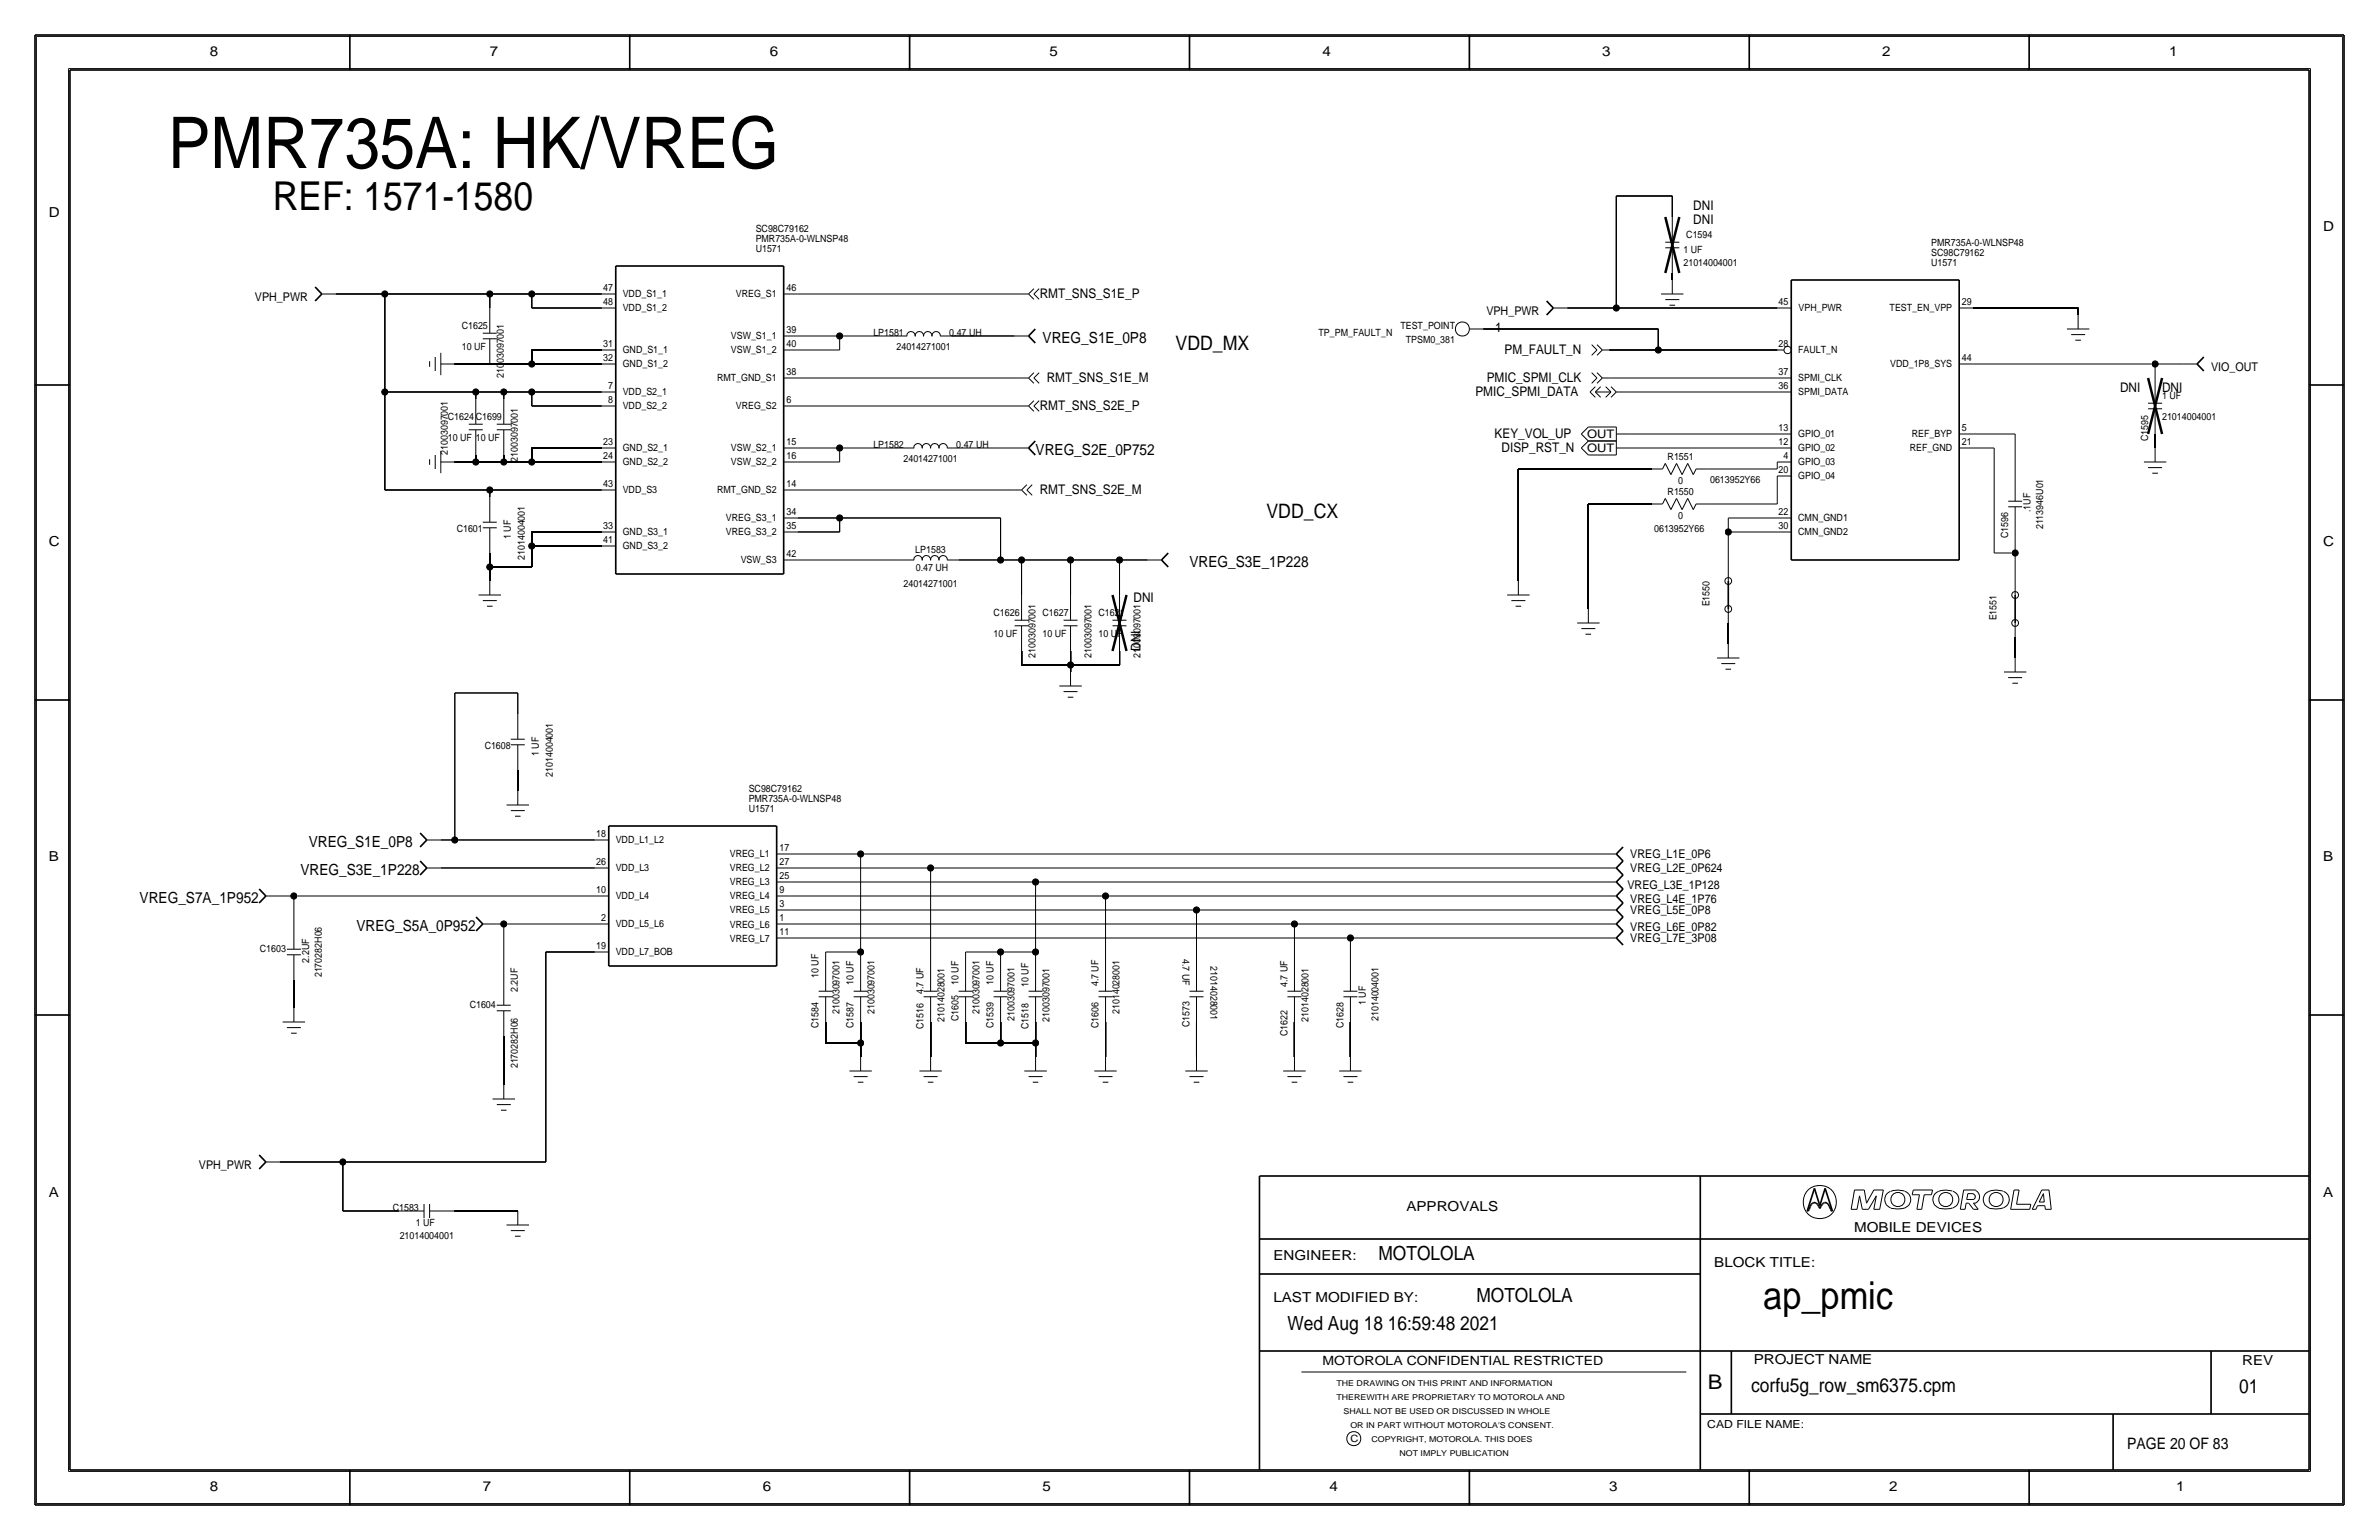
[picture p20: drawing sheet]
<svg xmlns="http://www.w3.org/2000/svg" width="432mm" height="279mm" viewBox="0 0 432 279" stroke-linecap="round" stroke-linejoin="round" font-family="sans-serif">
<defs><g id="words">
<text font-size="12.9" x="30.5" y="30.5">PMR735A: HK/VREG</text>
<text font-size="7.2" x="49.5" y="38.1">REF: 1571-1580</text>
<text font-size="7" x="320" y="237.5">ap_pmic</text>
<text font-size="3.7" x="310" y="252.1">B</text>
<g font-size="3.6">
<text x="213.4" y="63.5">VDD_MX</text>
<text x="229.9" y="94">VDD_CX</text>
</g>
<g font-size="3.5">
<text x="250.2" y="228.6">MOTOLOLA</text>
<text x="268" y="236.2">MOTOLOLA</text>
<text x="233.7" y="241.3">Wed Aug 18 16:59:48 2021</text>
<text x="317.9" y="252.6">corfu5g_row_sm6375.cpm</text>
<text x="406.4" y="252.7">01</text>
</g>
<text font-size="2.9" x="386.1" y="262.9">PAGE 20 OF 83</text>
<g font-size="2.8">
<text x="189.2" y="62.2">VREG_S1E_0P8</text>
<text x="188" y="82.5">VREG_S2E_0P752</text>
<text x="215.9" y="102.9">VREG_S3E_1P228</text>
<text x="56" y="153.7">VREG_S1E_0P8</text>
<text x="54.5" y="158.8">VREG_S3E_1P228</text>
<text x="25.3" y="163.8">VREG_S7A_1P952</text>
<text x="64.7" y="168.9">VREG_S5A_0P952</text>
</g>
<g font-size="2.5">
<text x="38.1" y="10.2">8</text>
<text x="88.9" y="10.2">7</text>
<text x="139.7" y="10.2">6</text>
<text x="190.5" y="10.2">5</text>
<text x="240" y="10.2">4</text>
<text x="290.8" y="10.2">3</text>
<text x="341.6" y="10.2">2</text>
<text x="393.7" y="10.2">1</text>
<text x="8.9" y="39.4">D</text>
<text x="421.6" y="41.9">D</text>
<text x="8.9" y="99.1">C</text>
<text x="421.6" y="99.1">C</text>
<text x="8.9" y="156.2">B</text>
<text x="421.6" y="156.2">B</text>
<text x="8.9" y="217.2">A</text>
<text x="255.3" y="219.7">APPROVALS</text>
<text x="421.6" y="217.2">A</text>
<text x="336.5" y="223.5">MOBILE DEVICES</text>
<text x="231.1" y="228.6">ENGINEER:</text>
<text x="311.1" y="229.9">BLOCK TITLE:</text>
<text x="231.1" y="236.2">LAST MODIFIED BY:</text>
<text x="318.3" y="247.5">PROJECT NAME</text>
<text x="407" y="247.6">REV</text>
<text x="38.1" y="270.5">8</text>
<text x="87.6" y="270.5">7</text>
<text x="138.4" y="270.5">6</text>
<text x="189.2" y="270.5">5</text>
<text x="241.3" y="270.5">4</text>
<text x="292.1" y="270.5">3</text>
<text x="342.9" y="270.5">2</text>
<text x="395" y="270.5">1</text>
</g>
<g font-size="2.4">
<text x="307.3" y="40.6">DNI</text>
<text x="307.3" y="38.1">DNI</text>
<text x="188.7" y="54.1">RMT_SNS_S1E_P</text>
<text x="271.4" y="60.2">1</text>
<text x="273.1" y="64.3">PM_FAULT_N</text>
<text x="190" y="69.3">RMT_SNS_S1E_M</text>
<text x="267.8" y="71.9">PMIC_SPMI_DATA</text>
<text x="269.9" y="69.3">PMIC_SPMI_CLK</text>
<text x="384.8" y="71.1">DNI</text>
<text x="392.4" y="71.1">DNI</text>
<text x="188.7" y="74.4">RMT_SNS_S2E_P</text>
<text x="271.3" y="79.5">KEY_VOL_UP</text>
<text x="272.5" y="82">DISP_RST_N</text>
<text x="188.7" y="89.7">RMT_SNS_S2E_M</text>
<text x="205.7" y="109.2">DNI</text>
<text x="207" y="118.1" transform="rotate(-90 207 118.1)">DNI</text>
</g>
<text font-size="2.3" x="240" y="247.6">MOTOROLA CONFIDENTIAL RESTRICTED</text>
<g font-size="2.2">
<text x="46.3" y="54.6">VPH_PWR</text>
<text x="269.8" y="57.2">VPH_PWR</text>
<text x="401.3" y="67.3">VIO_OUT</text>
<text x="295.9" y="155.7">VREG_L1E_0P6</text>
<text x="295.4" y="161.3">VREG_L3E_1P128</text>
<text x="295.9" y="158.2">VREG_L2E_0P624</text>
<text x="295.9" y="163.8">VREG_L4E_1P76</text>
<text x="295.9" y="165.9">VREG_L5E_0P8</text>
<text x="295.9" y="168.9">VREG_L6E_0P82</text>
<text x="295.9" y="170.9">VREG_L7E_3P08</text>
<text x="36.1" y="212.1">VPH_PWR</text>
</g>
<g font-size="2.1">
<text x="288.1" y="82.1">OUT</text>
<text x="288.1" y="79.6">OUT</text>
</g>
<text font-size="2" x="309.9" y="259.1">CAD FILE NAME:</text>
<g font-size="1.8">
<text x="137.2" y="43.9">PMR735A-0-WLNSP48</text>
<text x="137.2" y="45.7">U1571</text>
<text x="137.2" y="42.1">SC98C79162</text>
<text x="305.6" y="46">1 UF</text>
<text x="306.1" y="43.2">C1594</text>
<text x="350.5" y="46.4">SC98C79162</text>
<text x="350.5" y="44.6">PMR735A-0-WLNSP48</text>
<text x="109.5" y="52.8">47</text>
<text x="113" y="53.9">VDD_S1_1</text>
<text x="133.5" y="53.9">VREG_S1</text>
<text x="142.7" y="52.8">46</text>
<text x="305.6" y="48.3">21014004001</text>
<text x="350.5" y="48.3">U1571</text>
<text x="83.8" y="59.7">C1625</text>
<text x="109.5" y="55.4">48</text>
<text x="113" y="56.4">VDD_S1_2</text>
<text x="254.2" y="59.7">TEST_POINT</text>
<text x="322.8" y="55.4">45</text>
<text x="326.4" y="56.4">VPH_PWR</text>
<text x="343" y="56.4">TEST_EN_VPP</text>
<text x="356.1" y="55.4">29</text>
<text x="83.8" y="63.5">10 UF</text>
<text x="109.5" y="63">31</text>
<text x="109.5" y="65.5">32</text>
<text x="113" y="64.1">GND_S1_1</text>
<text x="132.7" y="64.1">VSW_S1_2</text>
<text x="132.7" y="61.5">VSW_S1_1</text>
<text x="142.7" y="60.5">39</text>
<text x="142.7" y="63">40</text>
<text x="158.5" y="61">LP1581</text>
<text x="162.7" y="63.5">24014271001</text>
<text x="172.3" y="61">0.47 UH</text>
<text x="239.3" y="61">TP_PM_FAULT_N</text>
<text x="255.2" y="62.2">TPSM0_381</text>
<text x="322.8" y="63">28</text>
<text x="326.4" y="64.1">FAULT_N</text>
<text x="356.1" y="65.5">44</text>
<text x="91.4" y="68.6" transform="rotate(-90 91.4 68.6)">21003097001</text>
<text x="110.4" y="70.6">7</text>
<text x="113" y="66.6">GND_S1_2</text>
<text x="113" y="71.7">VDD_S2_1</text>
<text x="130.2" y="69.1">RMT_GND_S1</text>
<text x="142.7" y="68.1">38</text>
<text x="322.8" y="70.6">36</text>
<text x="322.8" y="68.1">37</text>
<text x="326.4" y="69.1">SPMI_CLK</text>
<text x="326.4" y="71.7">SPMI_DATA</text>
<text x="343.1" y="66.6">VDD_1P8_SYS</text>
<text x="81.3" y="76.2">C1624 C1699</text>
<text x="110.4" y="73.2">8</text>
<text x="113" y="74.2">VDD_S2_2</text>
<text x="133.5" y="74.2">VREG_S2</text>
<text x="142.7" y="73.2">6</text>
<text x="392.4" y="72.4">1 UF</text>
<text x="392.4" y="76.2">21014004001</text>
<text x="81.3" y="80">10 UF</text>
<text x="81.3" y="82.5" transform="rotate(-90 81.3 82.5)">21003097001</text>
<text x="86.4" y="80">10 UF</text>
<text x="94" y="83.8" transform="rotate(-90 94 83.8)">21003097001</text>
<text x="109.5" y="80.8">23</text>
<text x="109.5" y="83.3">24</text>
<text x="113" y="81.8">GND_S2_1</text>
<text x="132.7" y="81.8">VSW_S2_1</text>
<text x="142.7" y="80.7">15</text>
<text x="142.7" y="83.3">16</text>
<text x="158.5" y="81.3">LP1582</text>
<text x="164" y="83.8">24014271001</text>
<text x="173.6" y="81.3">0.47 UH</text>
<text x="302.7" y="83.5">R1551</text>
<text x="322.8" y="80.7">12</text>
<text x="322.8" y="78.2">13</text>
<text x="323.7" y="83.3">4</text>
<text x="326.4" y="81.8">GPIO_02</text>
<text x="326.4" y="79.2">GPIO_01</text>
<text x="346.6" y="81.8">REF_GND</text>
<text x="347" y="79.2">REF_BYP</text>
<text x="356.1" y="80.7">21</text>
<text x="356.1" y="78.2">5</text>
<text x="389.9" y="80" transform="rotate(-90 389.9 80)">C1595</text>
<text x="109.5" y="88.4">43</text>
<text x="113" y="89.5">VDD_S3</text>
<text x="113" y="84.4">GND_S2_2</text>
<text x="130.2" y="89.5">RMT_GND_S2</text>
<text x="132.7" y="84.4">VSW_S2_2</text>
<text x="142.7" y="88.4">14</text>
<text x="302.7" y="89.8">R1550</text>
<text x="304.6" y="87.7">0</text>
<text x="310.4" y="87.6">0613952Y66</text>
<text x="322.8" y="85.9">20</text>
<text x="326.4" y="84.4">GPIO_03</text>
<text x="326.4" y="86.9">GPIO_04</text>
<text x="131.8" y="94.5">VREG_S3_1</text>
<text x="142.7" y="93.5">34</text>
<text x="304.6" y="94.1">0</text>
<text x="322.8" y="93.5">22</text>
<text x="326.4" y="94.5">CMN_GND1</text>
<text x="368.6" y="92.9" transform="rotate(-90 368.6 92.9)">.1UF</text>
<text x="82.9" y="96.5">C1601</text>
<text x="92.7" y="97.8" transform="rotate(-90 92.7 97.8)">1 UF</text>
<text x="95.2" y="101.6" transform="rotate(-90 95.2 101.6)">21014004001</text>
<text x="109.5" y="98.6">41</text>
<text x="109.5" y="96">33</text>
<text x="113" y="99.6">GND_S3_2</text>
<text x="113" y="97.1">GND_S3_1</text>
<text x="131.8" y="97.1">VREG_S3_2</text>
<text x="142.7" y="101.1">42</text>
<text x="142.7" y="96">35</text>
<text x="166.1" y="100.3">LP1583</text>
<text x="300.2" y="96.5">0613952Y66</text>
<text x="322.8" y="96">30</text>
<text x="326.4" y="97.1">CMN_GND2</text>
<text x="364.5" y="97.6" transform="rotate(-90 364.5 97.6)">C1596</text>
<text x="370.8" y="96" transform="rotate(-90 370.8 96)">2113946U01</text>
<text x="134.4" y="102.2">VSW_S3</text>
<text x="164" y="106.4">24014271001</text>
<text x="166.2" y="103.6">0.47 UH</text>
<text x="180.3" y="111.8">C1626</text>
<text x="189.2" y="111.8">C1627</text>
<text x="199.4" y="111.8">C1621</text>
<text x="310.3" y="110" transform="rotate(-90 310.3 110)">E1550</text>
<text x="362.4" y="112.6" transform="rotate(-90 362.4 112.6)">E1551</text>
<text x="180.3" y="115.6">10 UF</text>
<text x="188" y="119.4" transform="rotate(-90 188 119.4)">21003097001</text>
<text x="189.2" y="115.6">10 UF</text>
<text x="198.1" y="119.4" transform="rotate(-90 198.1 119.4)">21003097001</text>
<text x="199.4" y="115.6">10 UF</text>
<text x="207" y="119.4" transform="rotate(-90 207 119.4)">21003097001</text>
<text x="88" y="135.9">C1608</text>
<text x="97.8" y="137.2" transform="rotate(-90 97.8 137.2)">1 UF</text>
<text x="100.3" y="141" transform="rotate(-90 100.3 141)">21014004001</text>
<text x="135.9" y="143.7">SC98C79162</text>
<text x="135.9" y="147.3">U1571</text>
<text x="135.9" y="145.5">PMR735A-0-WLNSP48</text>
<text x="108.2" y="151.9">18</text>
<text x="111.8" y="153">VDD_L1_L2</text>
<text x="132.5" y="155.6">VREG_L1</text>
<text x="141.5" y="154.4">17</text>
<text x="108.2" y="157">26</text>
<text x="111.8" y="158.1">VDD_L3</text>
<text x="132.5" y="158.1">VREG_L2</text>
<text x="132.5" y="160.6">VREG_L3</text>
<text x="141.5" y="157">27</text>
<text x="141.5" y="159.5">25</text>
<text x="108.2" y="162.1">10</text>
<text x="109.1" y="167.1">2</text>
<text x="111.8" y="163.2">VDD_L4</text>
<text x="132.5" y="165.7">VREG_L5</text>
<text x="132.5" y="163.2">VREG_L4</text>
<text x="141.5" y="164.6">3</text>
<text x="141.5" y="162.1">9</text>
<text x="141.5" y="167.1">1</text>
<text x="47.2" y="172.7">C1603</text>
<text x="108.2" y="172.2">19</text>
<text x="111.8" y="173.3">VDD_L7_BOB</text>
<text x="111.8" y="168.3">VDD_L5_L6</text>
<text x="132.5" y="168.3">VREG_L6</text>
<text x="132.5" y="170.8">VREG_L7</text>
<text x="141.5" y="169.7">11</text>
<text x="214.6" y="174" transform="rotate(90 214.6 174)">4.7 UF</text>
<text x="56.1" y="174.7" transform="rotate(-90 56.1 174.7)">2.2UF</text>
<text x="58.4" y="177.3" transform="rotate(-90 58.4 177.3)">2170282H06</text>
<text x="94" y="180" transform="rotate(-90 94 180)">2.2UF</text>
<text x="148.6" y="177.5" transform="rotate(-90 148.6 177.5)">10 UF</text>
<text x="154.9" y="178.7" transform="rotate(-90 154.9 178.7)">10 UF</text>
<text x="174" y="178.7" transform="rotate(-90 174 178.7)">10 UF</text>
<text x="180.3" y="178.7" transform="rotate(-90 180.3 178.7)">10 UF</text>
<text x="186.7" y="179.1" transform="rotate(-90 186.7 179.1)">10 UF</text>
<text x="199.4" y="178.9" transform="rotate(-90 199.4 178.9)">4.7 UF</text>
<text x="219.7" y="175.3" transform="rotate(90 219.7 175.3)">21014028001</text>
<text x="233.7" y="179.1" transform="rotate(-90 233.7 179.1)">4.7 UF</text>
<text x="85.3" y="182.9">C1604</text>
<text x="152.4" y="184" transform="rotate(-90 152.4 184)">21003097001</text>
<text x="158.7" y="184" transform="rotate(-90 158.7 184)">21003097001</text>
<text x="167.6" y="180.3" transform="rotate(-90 167.6 180.3)">4.7 UF</text>
<text x="171.4" y="185.4" transform="rotate(-90 171.4 185.4)">21014028001</text>
<text x="174" y="185.3" transform="rotate(-90 174 185.3)">C1605</text>
<text x="177.8" y="184" transform="rotate(-90 177.8 184)">21003097001</text>
<text x="184.1" y="185.3" transform="rotate(-90 184.1 185.3)">21003097001</text>
<text x="190.5" y="185.4" transform="rotate(-90 190.5 185.4)">21003097001</text>
<text x="203.2" y="184" transform="rotate(-90 203.2 184)">21014028001</text>
<text x="237.5" y="185.4" transform="rotate(-90 237.5 185.4)">21014028001</text>
<text x="247.9" y="182.3" transform="rotate(-90 247.9 182.3)">1 UF</text>
<text x="250.2" y="185.3" transform="rotate(-90 250.2 185.3)">21014004001</text>
<text x="148.6" y="186.5" transform="rotate(-90 148.6 186.5)">C1584</text>
<text x="154.9" y="186.5" transform="rotate(-90 154.9 186.5)">C1587</text>
<text x="167.6" y="186.7" transform="rotate(-90 167.6 186.7)">C1516</text>
<text x="180.3" y="186.5" transform="rotate(-90 180.3 186.5)">C1539</text>
<text x="186.7" y="186.7" transform="rotate(-90 186.7 186.7)">C1518</text>
<text x="199.4" y="186.5" transform="rotate(-90 199.4 186.5)">C1606</text>
<text x="215.9" y="186.3" transform="rotate(-90 215.9 186.3)">C1573</text>
<text x="233.7" y="188" transform="rotate(-90 233.7 188)">C1622</text>
<text x="243.8" y="186.5" transform="rotate(-90 243.8 186.5)">C1628</text>
<text x="94" y="193.8" transform="rotate(-90 94 193.8)">2170282H06</text>
<text x="71.3" y="219.7">C1583</text>
<text x="72.5" y="224.8">21014004001</text>
<text x="75.5" y="222.5">1 UF</text>
<text x="245.1" y="261.6">C</text>
</g>
<g font-size="1.5">
<text x="242.6" y="251.5">THE DRAWING ON THIS PRINT AND INFORMATION</text>
<text x="242.6" y="254">THEREWITH ARE PROPRIETARY TO MOTOROLA AND</text>
<text x="243.8" y="256.5">SHALL NOT BE USED OR DISCUSSED IN WHOLE</text>
<text x="245.1" y="259.1">OR IN PART WITHOUT MOTOROLA'S CONSENT.</text>
<text x="248.9" y="261.6">COPYRIGHT, MOTOROLA. THIS DOES</text>
<text x="254" y="264.2">NOT IMPLY PUBLICATION</text>
</g>
</g></defs>
<!-- layer: Nets -->
<g fill="none" stroke="#000" stroke-width=".18">
<path d="M293.4 35.6v20.3zM293.4 35.6h10.1zM303.5 35.6v3.8zM61 53.3h8.8zM69.8 53.3h19.1zM69.8 53.3v17.8zM88.9 53.3v2.6zM88.9 53.3h7.6zM96.5 55.9h12.7zM96.5 53.3v2.6zM96.5 53.3h12.7zM144.8 53.3h40.6z"/>
<path d="M269.2 59.7h31.8zM284.5 55.9h8.9zM293.4 55.9h29.2zM301 59.7v3.8zM303.5 49.5v1.3zM358.1 55.9h19.1zM377.2 55.9v1.3zM69.8 71.1v17.8zM69.8 71.1h16.6zM82.5 66h6.4zM86.4 71.1v1.3zM86.4 71.1h5z"/>
<path d="M88.9 66h7.6zM91.4 71.1h5.1zM91.4 71.1v1.3zM96.5 66h12.7zM96.5 63.5v2.5zM96.5 63.5h12.7zM96.5 73.7h12.7zM96.5 71.1v2.6zM96.5 71.1h12.7zM144.8 73.7h40.6zM144.8 68.6h40.6zM144.8 63.5h7.6z"/>
<path d="M144.8 61h7.6zM152.4 61h10.2zM152.4 61v2.5zM172.7 61h11.5zM292.1 63.5h8.9zM292.1 68.6h30.5zM295.9 78.7h26.7zM295.9 71.1h26.7zM301 63.5h21.6zM358.1 66h33.1zM358.1 78.7h7.7zM365.8 78.7v7.7z"/>
<path d="M391.2 78.7v2.6zM391.2 66h5zM391.2 66v2.6zM69.8 88.9h19.1zM82.6 83.8h3.8zM86.4 82.5v1.3zM86.4 83.8h5zM88.9 88.9v1.3zM88.9 88.9h20.3zM91.4 83.8h5.1zM91.4 82.5v1.3zM96.5 81.3h12.7z"/>
<path d="M96.5 81.3v2.5zM96.5 83.8h12.7zM96.5 99.1v3.8zM96.5 99.1h12.7zM96.5 96.5v2.6zM96.5 96.5h12.7zM144.8 96.5h7.6zM144.8 94h7.6zM144.8 88.9h39.3zM144.8 83.8h7.6zM144.8 81.3h7.6zM152.4 81.3h11.4z"/>
<path d="M152.4 94v2.5zM152.4 94h29.2zM152.4 81.3v2.5zM174 81.3h10.2zM181.6 94v7.6zM275.6 85.1h24.1zM275.6 85.1v20.3zM288.3 91.4h11.4zM288.3 91.4v19.1zM295.9 81.3h26.7zM309.9 85.1h12.7zM309.9 91.4h12.7z"/>
<path d="M313.7 96.5v6.4zM313.7 94v2.5zM313.7 94h8.9zM313.7 96.5h8.9zM322.6 83.8v1.3zM322.6 86.4v5zM358.1 81.3h3.9zM361.9 81.3v19zM365.8 96.5v3.8zM88.9 102.9v2.5zM88.9 100.3v2.6zM88.9 102.9h7.6z"/>
<path d="M144.8 101.6h19zM174 101.6h7.6zM181.6 101.6h3.8zM185.4 118.1v2.5zM185.4 101.6v6.3zM185.4 101.6h8.9zM194.3 118.1v2.5zM194.3 101.6v6.3zM194.3 101.6h8.9zM203.2 118.1v2.5zM203.2 101.6v6.3zM203.2 101.6h5.1z"/>
<path d="M313.7 113v3.8zM361.9 100.3h3.9zM365.8 115.6v3.8zM365.8 100.3v5.1zM82.5 125.7h11.5zM82.5 125.7v26.7zM94 139.7v3.8zM94 125.7v3.8zM185.4 120.7h8.9zM194.3 120.7v1.2zM194.3 120.7h8.9zM80 152.4h2.5z"/>
<path d="M80 157.5h27.9zM82.5 152.4h25.4zM143.5 157.5h25.4zM143.5 154.9h12.7zM156.2 154.9h134.6zM156.2 154.9v17.8zM168.9 157.5v17.8zM168.9 157.5h121.9zM50.8 162.6h2.5zM53.3 177.8v5.1zM53.3 162.6v5zM53.3 162.6h54.6z"/>
<path d="M90.2 167.6h1.2zM91.4 167.6v10.2zM91.4 167.6h16.6zM99.1 172.7v38.1zM99.1 172.7h8.8zM143.5 165.1h73.7zM143.5 167.6h91.4zM143.5 160h44.5zM143.5 170.2h101.6zM143.5 162.6h57.2zM149.9 172.7v2.6zM149.9 172.7h6.3z"/>
<path d="M156.2 172.7v2.6zM175.3 172.7v2.6zM175.3 172.7h6.3zM181.6 172.7v2.6zM181.6 172.7h6.4zM188 160h102.8zM188 172.7v2.6zM188 160v12.7zM200.7 162.6v12.7zM200.7 162.6h90.1zM217.2 165.1v10.2zM217.2 165.1h73.6z"/>
<path d="M234.9 167.6v7.7zM234.9 167.6h55.9zM245.1 170.2v5.1zM245.1 170.2h45.7zM91.4 188v8.8zM149.9 185.4v3.8zM149.9 189.2h6.3zM156.2 189.2v2.6zM156.2 185.4v3.8zM168.9 185.4v6.4zM175.3 185.4v3.8zM175.3 189.2h6.3z"/>
<path d="M181.6 185.4v3.8zM181.6 189.2h6.4zM188 189.2v2.6zM188 185.4v3.8zM200.7 185.4v6.4zM217.2 185.4v6.4zM234.9 185.4v6.4zM245.1 185.4v6.4zM50.8 210.8h11.4zM62.2 210.8v8.9zM62.2 210.8h36.9zM62.2 219.7h10.2z"/>
<path d="M82.5 219.7h11.5z"/>
</g>
<g fill="#000" stroke="#000" stroke-width=".18">
<circle cx="69.9" cy="53.3" r=".56"/>
<circle cx="88.9" cy="53.3" r=".56"/>
<circle cx="96.5" cy="53.3" r=".56"/>
<circle cx="293.4" cy="55.9" r=".56"/>
<circle cx="69.9" cy="71.1" r=".56"/>
<circle cx="86.4" cy="71.1" r=".56"/>
<circle cx="91.4" cy="71.1" r=".56"/>
<circle cx="96.5" cy="71.1" r=".56"/>
<circle cx="96.5" cy="66" r=".56"/>
<circle cx="152.4" cy="61" r=".56"/>
<circle cx="301" cy="63.5" r=".56"/>
<circle cx="391.2" cy="66" r=".56"/>
<circle cx="86.4" cy="83.8" r=".56"/>
<circle cx="88.9" cy="88.9" r=".56"/>
<circle cx="91.4" cy="83.8" r=".56"/>
<circle cx="96.5" cy="99.1" r=".56"/>
<circle cx="96.5" cy="83.8" r=".56"/>
<circle cx="152.4" cy="94" r=".56"/>
<circle cx="152.4" cy="81.3" r=".56"/>
<circle cx="313.7" cy="96.5" r=".56"/>
<circle cx="88.9" cy="102.9" r=".56"/>
<circle cx="181.6" cy="101.6" r=".56"/>
<circle cx="185.4" cy="101.6" r=".56"/>
<circle cx="194.3" cy="101.6" r=".56"/>
<circle cx="203.2" cy="101.6" r=".56"/>
<circle cx="365.8" cy="100.3" r=".56"/>
<circle cx="194.3" cy="120.6" r=".56"/>
<circle cx="82.6" cy="152.4" r=".56"/>
<circle cx="156.2" cy="154.9" r=".56"/>
<circle cx="168.9" cy="157.5" r=".56"/>
<circle cx="53.3" cy="162.6" r=".56"/>
<circle cx="91.4" cy="167.6" r=".56"/>
<circle cx="156.2" cy="172.7" r=".56"/>
<circle cx="181.6" cy="172.7" r=".56"/>
<circle cx="188" cy="160" r=".56"/>
<circle cx="188" cy="172.7" r=".56"/>
<circle cx="200.7" cy="162.6" r=".56"/>
<circle cx="217.2" cy="165.1" r=".56"/>
<circle cx="235" cy="167.6" r=".56"/>
<circle cx="245.1" cy="170.2" r=".56"/>
<circle cx="156.2" cy="189.2" r=".56"/>
<circle cx="181.6" cy="189.2" r=".56"/>
<circle cx="188" cy="189.2" r=".56"/>
<circle cx="62.2" cy="210.8" r=".56"/>
</g>
<!-- layer: Components -->
<g fill="none" stroke="#000" stroke-width=".18">
<path d="M303.5 39.4v4.5zM58.4 53.3h2.6zM88.9 55.9v4.6zM109.2 55.9h2.6zM109.2 53.3h2.6zM142.2 53.3h2.6zM185.4 53.3h1.3zM186.7 53.3l1 1zM187.7 53.3l.9 1zM187.7 52.4l-1 .9zM188.6 52.4l-.9 .9zM266.7 59.7h2.5z"/>
<path d="M281.9 55.9h2.6zM301.5 53.3h4.1zM302.3 45h2.5zM302.3 54.4h2.5zM302.3 43.9h2.5zM303 55.4h1zM303.5 50.8v2.5zM303.5 45v4.5zM322.6 55.9h2.5zM355.6 55.9h2.5zM375.2 59.7h4zM377.2 57.2v2.5z"/>
<path d="M78 65.5v1zM79 64.8v2.5zM80 66h2.6zM80 64v4.1zM85.1 77h2.5zM85.1 78h2.5zM86.4 78v4.5zM86.4 72.4v4.6zM87.6 61.5h2.6zM87.6 60.5h2.6zM88.9 61.5v4.5zM90.2 77h2.5z"/>
<path d="M90.2 78h2.5zM91.4 78v4.5zM91.4 72.4v4.6zM109.2 73.7h2.6zM109.2 71.1h2.6zM109.2 66h2.6zM109.2 63.5h2.6zM142.2 73.7h2.6zM142.2 68.6h2.6zM142.2 63.5h2.6zM142.2 61h2.6zM162.6 61h2z"/>
<path d="M164.6 61a.75 .75 0 0 1 .7-.8 .75 .75 0 0 1 .8 .8M166.1 61a.75 .75 0 0 1 .8-.8 .75 .75 0 0 1 .7 .8M167.6 61a.75 .75 0 0 1 .8-.8 .75 .75 0 0 1 .7 .8M169.2 61a.75 .75 0 0 1 .7-.8 .75 .75 0 0 1 .7 .8M170.7 61h2zM184.1 61h2.6zM185.4 73.7h1.3zM185.4 68.6h1.3zM186.7 73.7l1 .9zM186.7 68.6l1 .9zM187.7 73.7l.9 .9zM187.7 72.7l-1 1z"/>
<path d="M187.7 68.6l.9 .9zM187.7 67.6l-1 1zM188.6 72.7l-.9 1zM188.6 67.6l-.9 1zM287 78.7l1.3 1.3zM288.3 77.5h5.1zM288.3 77.5l-1.3 1.2zM288.6 71.1l1 1zM288.6 71.1l1-.9zM288.9 67.6l1 1zM288.9 62.5l1 1zM288.9 64.5l1-1z"/>
<path d="M289.6 71.1l.9-.9zM289.6 71.1l.9 1zM289.6 71.1h2.8zM289.9 68.6l-1 .9zM289.9 67.6l.9 1zM289.9 62.5l.9 1zM289.9 64.5l.9-1zM290.8 68.6l-.9 .9zM290.8 68.6h1.3zM290.8 63.5h1.3zM291.4 72.1l1-1zM291.4 70.2l1 .9z"/>
<path d="M292.4 70.2l1 .9zM292.4 72.1l1-1zM293.4 78.7h2.5zM293.4 77.5v2.5zM293.4 71.1h2.5zM322.6 78.7h2.5zM322.6 71.1h2.5zM322.6 68.6h2.5zM322.6 63.5h1.2zM355.6 78.7h2.5zM355.6 66h2.5zM375.9 60.7h2.6z"/>
<path d="M376.7 61.7h1zM389.9 74.2h2.5zM389.9 73.2h2.5zM391.2 74.2v4.5zM391.2 68.6v4.6zM396.2 66h2.6zM78 83.3v1zM79 82.5v2.6zM80 83.8h2.6zM80 81.8v4.1zM87.6 94.7h2.6zM87.6 95.8h2.6z"/>
<path d="M88.9 95.8v4.5zM88.9 90.2v4.5zM109.2 99.1h2.6zM109.2 96.5h2.6zM109.2 88.9h2.6zM109.2 83.8h2.6zM109.2 81.3h2.6zM142.2 96.5h2.6zM142.2 94h2.6zM142.2 88.9h2.6zM142.2 83.8h2.6zM142.2 81.3h2.6z"/>
<path d="M163.8 81.3h2.1zM165.9 81.3a.75 .75 0 0 1 .7-.8 .75 .75 0 0 1 .7 .8M167.4 81.3a.75 .75 0 0 1 .7-.8 .75 .75 0 0 1 .8 .8M168.9 81.3a.75 .75 0 0 1 .7-.8 .75 .75 0 0 1 .8 .8M170.4 81.3a.75 .75 0 0 1 .8-.8 .75 .75 0 0 1 .7 .8M172 81.3h2zM184.1 88.9h1.3zM184.1 81.3h2.6zM185.4 88.9l1 1zM186.4 88.9l1 1zM186.4 87.9l-1 1zM187.4 87.9l-1 1z"/>
<path d="M287 81.3l1.3 1.3zM288.3 80h5.1zM288.3 82.5h5.1zM288.3 80l-1.3 1.3zM293.4 81.3h2.5zM293.4 80v2.5zM299.7 85.1h2.1zM299.7 91.4h2.1zM302.3 84.1l-.5 1zM302.3 90.4l-.5 1zM302.3 84.1l1 2zM302.3 90.4l1 2.1z"/>
<path d="M304.3 84.1l-1 2zM304.3 84.1l1 2zM304.3 90.4l-1 2.1zM304.3 90.4l1 2.1zM306.3 84.1l-1 2zM306.3 90.4l-1 2.1zM306.3 84.1l1 2zM306.3 90.4l1 2.1zM307.8 85.1l-.5 1zM307.8 91.4l-.5 1.1zM307.8 85.1h2.1zM307.8 91.4h2.1z"/>
<path d="M322.6 96.5h2.5zM322.6 94h2.5zM322.6 86.4h2.5zM322.6 83.8h2.5zM322.6 81.3h2.5zM355.6 81.3h2.5zM364.5 91.9h2.5zM364.5 90.9h2.5zM365.8 91.9v4.6zM365.8 86.4v4.5zM389.1 83.8h4.1zM389.9 84.8h2.5z"/>
<path d="M390.7 85.9h1zM391.2 81.3v2.5zM86.9 107.9h4zM87.6 109h2.6zM88.4 110h1zM88.9 105.4v2.5zM142.2 101.6h2.6zM163.8 101.6h2.1zM165.9 101.7a.75 .75 0 0 1 .7-.9 .75 .75 0 0 1 .7 .9M167.4 101.7a.75 .75 0 0 1 .7-.9 .75 .75 0 0 1 .8 .9M168.9 101.7a.75 .75 0 0 1 .7-.9 .75 .75 0 0 1 .8 .9M170.4 101.7a.75 .75 0 0 1 .8-.9 .75 .75 0 0 1 .7 .9"/>
<path d="M172 101.6h2zM184.1 113.5h2.6zM184.2 112.5h2.5zM185.4 113.5v4.6zM185.4 107.9v4.6zM193 113.5h2.6zM193 112.5h2.6zM194.3 113.5v4.6zM194.3 107.9v4.6zM201.9 112.5h2.6zM201.9 113.5h2.6zM203.2 113.5v4.6z"/>
<path d="M203.2 107.9v4.6zM208.3 101.6h2.5zM273.6 107.9h4zM274.3 109h2.6zM275.1 110h1zM275.6 105.4v2.5zM286.3 113h4zM287 114h2.6zM287.8 115.1h1zM288.3 110.5v2.5zM311.7 119.4h4zM313.7 102.9v2.5z"/>
<path d="M313.7 110.5v2.5zM313.7 116.8v2.6zM365.8 105.4v2.5zM365.8 113v2.6zM365.8 119.4v2.5zM92.7 134.1h2.5zM92.7 135.1h2.5zM94 135.1v4.6zM94 129.5v4.6zM192.3 124.5h4zM193 125.5h2.6zM193.8 126.5h1z"/>
<path d="M194.3 121.9v2.6zM312.4 120.4h2.6zM313.2 121.4h1zM363.7 121.9h4.1zM364.5 122.9h2.5zM365.3 124h1zM77.5 152.4h2.5zM77.5 157.5h2.5zM91.9 146h4.1zM92.7 147.1h2.5zM93.5 148.1h1zM94 143.5v2.5z"/>
<path d="M107.9 157.5h2.6zM107.9 152.4h2.6zM141 157.5h2.5zM141 154.9h2.5zM290.8 157.5h2.6zM290.8 154.9h2.6zM48.3 162.6h2.5zM52.1 172.2h2.5zM52.1 173.2h2.5zM53.3 173.2v4.6zM53.3 167.6v4.6zM87.6 167.6h2.6z"/>
<path d="M91.4 177.8v4.6zM107.9 172.7h2.6zM107.9 167.6h2.6zM107.9 162.6h2.6zM141 170.2h2.5zM141 167.6h2.5zM141 165.1h2.5zM141 162.6h2.5zM141 160h2.5zM148.6 179.8h2.5zM149.9 175.3v4.5zM154.9 179.8h2.6z"/>
<path d="M156.2 175.3v4.5zM167.6 179.8h2.6zM168.9 175.3v4.5zM174 179.8h2.5zM175.3 175.3v4.5zM180.3 179.8h2.6zM181.6 175.3v4.5zM186.7 179.8h2.5zM188 175.3v4.5zM199.4 179.8h2.5zM200.7 175.3v4.5zM215.9 179.8h2.5z"/>
<path d="M217.2 175.3v4.5zM233.7 179.8h2.5zM234.9 175.3v4.5zM243.8 179.8h2.6zM245.1 175.3v4.5zM290.8 162.6h2.6zM290.8 165.1h2.6zM290.8 167.6h2.6zM290.8 170.2h2.6zM290.8 160h2.6zM51.3 185.4h4.1zM52.1 186.4h2.5z"/>
<path d="M52.8 187.5h1zM53.3 182.9v2.5zM89.4 199.4h4.1zM90.2 182.4h2.5zM90.2 183.4h2.5zM91.4 196.8v2.6zM91.4 183.4v4.6zM148.6 180.8h2.5zM149.9 180.8v4.6zM154.2 194.3h4zM154.9 195.3h2.6zM154.9 180.8h2.6z"/>
<path d="M155.7 196.3h1zM156.2 191.8v2.5zM156.2 180.8v4.6zM166.9 194.3h4zM167.6 195.3h2.6zM167.6 180.8h2.6zM168.4 196.3h1zM168.9 180.8v4.6zM168.9 191.8v2.5zM174 180.8h2.5zM175.3 180.8v4.6zM180.3 180.8h2.6z"/>
<path d="M181.6 180.8v4.6zM185.9 194.3h4.1zM186.7 180.8h2.5zM186.7 195.3h2.5zM187.5 196.3h1zM188 191.8v2.5zM188 180.8v4.6zM198.6 194.3h4.1zM199.4 180.8h2.5zM199.4 195.3h2.5zM200.2 196.3h1zM200.7 191.8v2.5z"/>
<path d="M200.7 180.8v4.6zM215.1 194.3h4.1zM215.9 180.8h2.5zM215.9 195.3h2.5zM216.7 196.3h1zM217.2 191.8v2.5zM217.2 180.8v4.6zM232.9 194.3h4.1zM233.7 195.3h2.5zM233.7 180.8h2.5zM234.4 196.3h1.1zM234.9 191.8v2.5z"/>
<path d="M234.9 180.8v4.6zM243.1 194.3h4zM243.8 195.3h2.6zM243.8 180.8h2.6zM244.6 196.3h1zM245.1 191.8v2.5zM245.1 180.8v4.6zM48.3 210.8h2.5zM72.4 219.7h4.6zM77 218.4v2.6zM78 218.4v2.6zM78 219.7h4.5z"/>
<path d="M90.2 200.4h2.5zM90.9 201.4h1zM94 219.7v2.5zM91.9 222.2h4.1zM92.7 223.3h2.5zM93.5 224.3h1z"/>
<circle cx="265.4" cy="59.7" r="1.28"/>
<circle cx="324.5" cy="63.5" r=".67"/>
<circle cx="313.7" cy="110.5" r=".61"/>
<circle cx="313.7" cy="105.4" r=".61"/>
<circle cx="365.8" cy="108" r=".61"/>
<circle cx="365.8" cy="113" r=".61"/>
</g>
<g fill="none" stroke="#000" stroke-width=".3">
<path d="M57.2 52.1l1.2 1.2zM58.4 53.3l-1.2 1.3zM111.8 48.3h30.4zM111.8 48.3v55.8zM142.2 48.3v55.8zM187.9 59.7l-1.2 1.3zM280.7 54.6l1.2 1.3zM281.9 55.9l-1.2 1.3zM325.1 50.8h30.5zM325.1 50.8v50.8zM355.6 50.8v50.8zM186.7 61l1.2 1.2z"/>
<path d="M398.8 66l1.2 1.3zM400 64.8l-1.2 1.2zM186.7 81.3l1.2 1.2zM187.9 80l-1.2 1.3zM111.8 104.1h30.4zM210.8 101.6l1.2 1.3zM212 100.3l-1.2 1.3zM313.7 105.4v5.1zM325.1 101.6h30.5zM365.8 107.9v5.1zM76.3 151.1l1.2 1.3zM76.3 156.2l1.2 1.3z"/>
<path d="M77.5 152.4l-1.2 1.3zM77.5 157.5l-1.2 1.3zM110.5 149.9h30.5zM110.5 149.9v25.4zM141 149.9v25.4zM293.4 157.5l1.2 1.3zM293.4 154.9l1.2 1.3zM294.6 156.2l-1.2 1.3zM294.6 153.7l-1.2 1.2zM294.6 158.8l-1.2 1.2zM47 161.3l1.3 1.3zM48.3 162.6l-1.3 1.2z"/>
<path d="M86.4 166.4l1.2 1.2zM87.6 167.6l-1.2 1.3zM110.5 175.3h30.5zM293.4 160l1.2 1.3zM293.4 162.6l1.2 1.2zM293.4 165.1l1.2 1.3zM293.4 167.6l1.2 1.3zM293.4 170.2l1.2 1.2zM294.6 161.3l-1.2 1.3zM294.6 163.8l-1.2 1.3zM294.6 166.4l-1.2 1.2zM294.6 168.9l-1.2 1.3z"/>
<path d="M47 209.5l1.3 1.3zM48.3 210.8l-1.3 1.3z"/>
</g>
<path d="M302.3 39.4l2.5 10.1zM304.8 39.4l-2.5 10.1zM389.9 68.6l2.5 10.1zM392.4 68.6l-2.5 10.1zM201.9 107.9l2.6 10.2zM204.5 107.9l-2.6 10.2z" fill="none" stroke="#000" stroke-width=".45"/>
<!-- layer: Page Border and Title Block -->
<g fill="none" stroke="#000" stroke-width=".3">
<path d="M6.3 6.4v266.7zM6.4 6.4h419zM12.7 12.7h406.4zM12.7 12.7v254zM63.5 6.4v6.3zM114.3 6.4v6.3zM165.1 6.4v6.3zM215.9 6.3v6.4zM266.7 6.4v6.3zM317.5 6.4v6.3zM368.3 6.4v6.3zM419.1 12.7v254z"/>
<path d="M425.4 6.4v266.7zM6.3 69.8h6.4zM419.1 69.8h6.3zM6.3 127h6.4zM419.1 127h6.3zM6.3 184.1h6.4zM419.1 184.1h6.3zM228.6 213.4v53.3zM228.6 213.4h190.5zM308.6 213.4v53.3zM328 219.7h.2zM328.4 219.4l-.2 .3z"/>
<path d="M328.6 218.8l-.2 .6zM328.8 218.5l-.2 .3zM329 218.3l.2-.1zM329 218.3l-.2 .2zM329.2 218.2h.2zM329.3 215.6l-1.3 4.1zM329.3 215.6l1 3.1zM329.4 218.2l.2 .1zM329.6 218.3l.3 .2zM329.9 218.5l.2 .3zM330.1 218.8l.2 .5zM330.5 218.8l-.2 .5z"/>
<path d="M330.8 218.5l-.3 .3zM331 218.3l-.2 .2zM331 218.3l.2-.1zM331.2 218.2h.2zM331.3 215.6l1.3 4.1zM331.3 215.6l-1 3.1zM331.4 218.2l.2 .1zM331.6 218.3l.2 .2zM331.8 218.5l.2 .3zM332 218.8l.3 .6zM332.3 219.4l.1 .3zM332.4 219.7h.2z"/>
<path d="M228.6 231.1h80zM228.6 224.8h190.5zM228.6 245.1h190.5zM308.6 256.5h110.5zM314.2 245.1v11.4zM383.5 256.5v10.2zM401.3 245.1v11.4zM6.4 273h419zM12.7 266.7h406.4zM63.5 266.7v6.4zM114.3 266.7v6.4zM165.1 266.7v6.4z"/>
<path d="M215.9 266.7v6.3zM266.7 266.7v6.4zM317.5 266.7v6.4zM368.3 266.7v6.4z"/>
</g>
<g fill="none" stroke="#000" stroke-width=".18">
<path d="M6.6 6.6h418.6zM6.6 6.6v266.2zM12.4 12.4v254.6zM12.4 12.4h407zM419.4 12.4v254.6zM425.2 6.6v266.2zM336 219.4h1.1zM336.6 215.9h1.8zM336.6 215.9l-.6 3.5zM337.5 217l-.4 2.4zM337.5 217l.5 2.4zM338 219.4h1.1z"/>
<path d="M338.4 215.9l.4 2.4zM340.1 219.4h1.1zM340.1 215.9h1.7zM340.1 215.9l-1.3 2.4zM340.6 217l-1.5 2.4zM340.6 217l-.5 2.4zM341.8 215.9l-.6 3.5zM343.1 216.2a1.6 1.6 0 0 0-1 1.5 1.6 1.6 0 0 0 1.1 1.5M345.7 216.1h-.2a4 4 0 0 0-2.3 .1M345.7 216.2a1.59 1.59 0 0 1 1.1 1.5 1.59 1.59 0 0 1-1.1 1.5 5.1 5.1 0 0 1-2.5 0M347.1 216.8h1.3zM347.3 215.9l-.2 .9z"/>
<path d="M347.3 215.9h3.5zM347.9 219.4h.9zM348.4 216.8l-.5 2.6zM349.2 216.8l-.4 2.6zM349.2 216.8h1.4zM350.8 215.9l-.2 .9zM354.4 216.1a3.1 3.1 0 0 0-3.3 .7 1.62 1.62 0 0 0 .8 2.4M354.4 219.2a5.1 5.1 0 0 1-2.5 0M354.5 216.2a1.59 1.59 0 0 1 1 1.5 1.59 1.59 0 0 1-1 1.5M355.8 219.4h.9zM356.4 215.9h2.2zM356.4 215.9l-.6 3.5z"/>
<path d="M356.9 218.3l-.2 1.1zM356.9 218.3h.4zM357 217.6h1.2zM357.2 216.6l-.2 1zM357.2 216.6h1zM357.3 218.3l.9 1.1zM358.1 216.7a.5 .5 0 0 1 .4 .4 .5 .5 0 0 1-.4 .5M358.2 218.3l.9 1.1zM358.2 218.3h.4zM358.2 219.4h.9zM358.5 216a1.24 1.24 0 0 1 .8 1.1 1.24 1.24 0 0 1-.8 1.2M363.5 216.1a3.1 3.1 0 0 0-3.3 .7 1.62 1.62 0 0 0 .8 2.4"/>
<path d="M363.6 219.2a5.1 5.1 0 0 1-2.6 0M363.6 216.2a1.59 1.59 0 0 1 1.1 1.5 1.59 1.59 0 0 1-1.1 1.5M364.9 219.4h3.5zM365.6 215.9l-.7 3.5zM365.6 215.9h.9zM366 218.5h2.6zM366.5 215.9l-.5 2.6zM368.6 218.5l-.2 .9zM368.9 219.4h.6zM369.8 218.7h1.3zM369.8 218.7l-.3 .7zM370.1 218.1h.9z"/>
<path d="M370.6 215.9l-1.7 3.5zM370.6 215.9h1.3zM370.9 216.6l-.8 1.5zM370.9 216.6l.1 1.5zM371.1 218.7l.1 .7zM371.2 219.4h1.1zM371.9 215.9l.4 3.5zM236.2 248.9h69.9zM6.6 272.8h418.6zM12.4 267h407z"/>
<circle cx="330.3" cy="218.1" r="3"/>
<circle cx="344.5" cy="217.6" r="1.28"/>
<circle cx="353.2" cy="217.6" r="1.28"/>
<circle cx="362.3" cy="217.6" r="1.28"/>
<circle cx="245.7" cy="261" r="1.28"/>
</g>
<use href="#words"/>
</svg>
